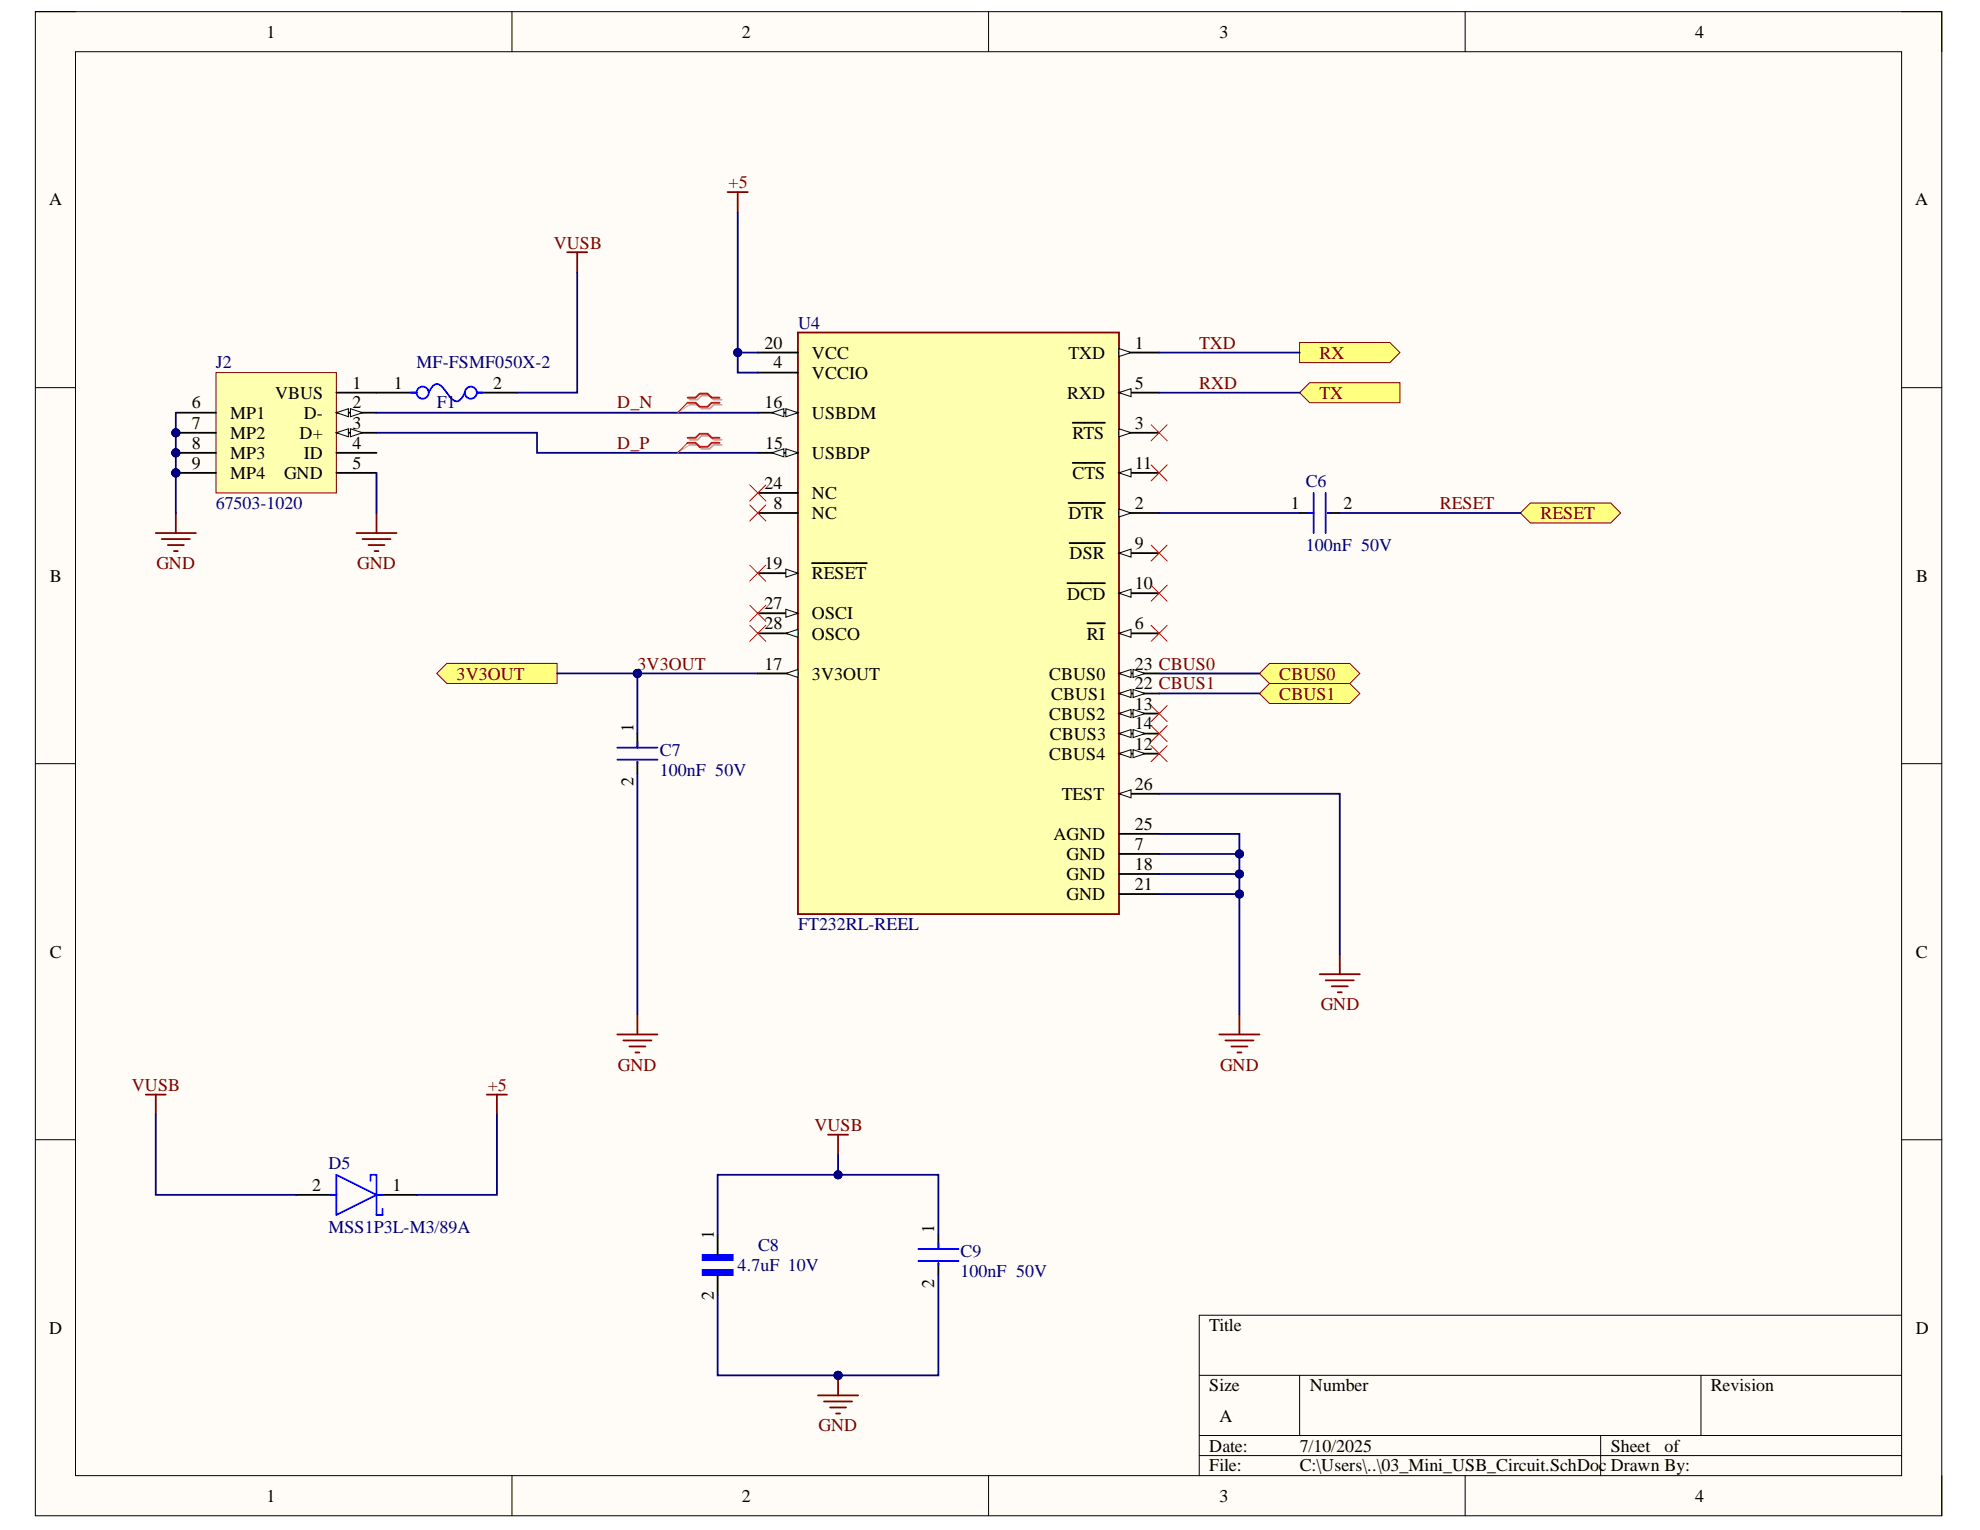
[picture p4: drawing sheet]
<svg xmlns="http://www.w3.org/2000/svg" width="279mm" height="216mm" viewBox="0 0 279 216" stroke-linecap="round" stroke-linejoin="round" font-family="sans-serif">
<defs><g id="words">
<g font-size="2.5">
<text x="37.6" y="5.3">1</text>
<text x="104.7" y="5.3">2</text>
<text x="172.1" y="5.3">3</text>
<text x="239.2" y="5.3">4</text>
<text x="6.9" y="29">A</text>
<text x="270.2" y="29">A</text>
<text x="107.9" y="49.2">20</text>
<text x="109.2" y="52">4</text>
<text x="114.6" y="50.6">VCC</text>
<text x="114.6" y="53.4">VCCIO</text>
<text x="150.8" y="50.6">TXD</text>
<text x="160.1" y="49.2">1</text>
<text x="27.1" y="57.6">6</text>
<text x="32.5" y="59.1">MP1</text>
<text x="38.8" y="56.3">VBUS</text>
<text x="42.9" y="59.1">D-</text>
<text x="49.7" y="54.9">1</text>
<text x="49.7" y="57.6">2</text>
<text x="55.6" y="54.9">1</text>
<text x="69.6" y="54.9">2</text>
<text x="107.9" y="57.6">16</text>
<text x="114.6" y="59.1">USBDM</text>
<text x="150.6" y="56.3">RXD</text>
<text x="160.1" y="54.9">5</text>
<text x="27.1" y="60.5">7</text>
<text x="27.1" y="63.3">8</text>
<text x="32.5" y="62">MP2</text>
<text x="32.5" y="64.7">MP3</text>
<text x="42.3" y="62">D+</text>
<text x="42.9" y="64.7">ID</text>
<text x="49.7" y="60.5">3</text>
<text x="49.7" y="63.3">4</text>
<text x="108" y="63.3">15</text>
<text x="114.6" y="64.7">USBDP</text>
<text x="151.4" y="62">RTS</text>
<text x="160.1" y="60.5">3</text>
<text x="27.1" y="66.2">9</text>
<text x="32.5" y="67.6">MP4</text>
<text x="40.1" y="67.6">GND</text>
<text x="49.7" y="66.2">5</text>
<text x="107.9" y="69">24</text>
<text x="109.2" y="71.8">8</text>
<text x="114.6" y="70.4">NC</text>
<text x="151.4" y="67.6">CTS</text>
<text x="160.1" y="66.2">11</text>
<text x="160.1" y="71.8">2</text>
<text x="182.1" y="71.8">1</text>
<text x="189.6" y="71.8">2</text>
<text x="114.6" y="73.3">NC</text>
<text x="150.8" y="73.3">DTR</text>
<text x="160.1" y="77.5">9</text>
<text x="7" y="82.1">B</text>
<text x="107.9" y="80.3">19</text>
<text x="114.6" y="81.7">RESET</text>
<text x="150.9" y="78.9">DSR</text>
<text x="160.1" y="83.2">10</text>
<text x="270.4" y="82.1">B</text>
<text x="107.9" y="86">27</text>
<text x="107.9" y="88.8">28</text>
<text x="114.6" y="87.4">OSCI</text>
<text x="150.6" y="84.6">DCD</text>
<text x="160.1" y="88.8">6</text>
<text x="107.9" y="94.5">17</text>
<text x="114.6" y="95.9">3V3OUT</text>
<text x="114.6" y="90.3">OSCO</text>
<text x="148.1" y="95.9">CBUS0</text>
<text x="153.4" y="90.3">RI</text>
<text x="160.1" y="94.5">23 CBUS0</text>
<text x="148.1" y="101.6">CBUS2</text>
<text x="148.3" y="98.7">CBUS1</text>
<text x="160.1" y="97.3">22 CBUS1</text>
<text x="160.1" y="100.1">13</text>
<text x="89.4" y="103.3" transform="rotate(-90 89.4 103.3)">1</text>
<text x="148.1" y="107.2">CBUS4</text>
<text x="148.1" y="104.4">CBUS3</text>
<text x="160.1" y="102.9">14</text>
<text x="160.1" y="105.8">12</text>
<text x="89.4" y="110.9" transform="rotate(-90 89.4 110.9)">2</text>
<text x="149.8" y="112.8">TEST</text>
<text x="160.1" y="111.5">26</text>
<text x="148.6" y="118.5">AGND</text>
<text x="160.1" y="117.1">25</text>
<text x="160.1" y="119.9">7</text>
<text x="150.5" y="121.4">GND</text>
<text x="150.5" y="124.1">GND</text>
<text x="160.1" y="122.8">18</text>
<text x="160.1" y="125.6">21</text>
<text x="150.5" y="127">GND</text>
<text x="7" y="135.1">C</text>
<text x="270.3" y="135.1">C</text>
<text x="44.1" y="168.1">2</text>
<text x="55.4" y="168.1">1</text>
<text x="100.7" y="174.9" transform="rotate(-90 100.7 174.9)">1</text>
<text x="131.8" y="174" transform="rotate(-90 131.8 174)">1</text>
<text x="100.7" y="183.4" transform="rotate(-90 100.7 183.4)">2</text>
<text x="131.8" y="181.7" transform="rotate(-90 131.8 181.7)">2</text>
<text x="6.9" y="188.2">D</text>
<text x="170.6" y="187.9">Title</text>
<text x="270.3" y="188.2">D</text>
<text x="170.6" y="196.3">Size</text>
<text x="184.8" y="196.3">Number</text>
<text x="241.4" y="196.3">Revision</text>
<text x="172.1" y="200.6">A</text>
<text x="170.6" y="204.9">Date:</text>
<text x="170.6" y="207.6">File:</text>
<text x="183.4" y="204.9">7/10/2025</text>
<text x="183.4" y="207.6">C:\Users\..\03_Mini_USB_Circuit.SchDoc Drawn By:</text>
<text x="227.3" y="204.9">Sheet</text>
<text x="234.9" y="204.9">of</text>
<text x="37.6" y="211.9">1</text>
<text x="104.7" y="211.9">2</text>
<text x="172.1" y="211.9">3</text>
<text x="239.2" y="211.9">4</text>
</g>
<g font-size="2.5" fill="#800000">
<text x="102.8" y="26.5">+5</text>
<text x="78.1" y="35.1">VUSB</text>
<text x="169.2" y="49.2">TXD</text>
<text x="186.2" y="50.6">RX</text>
<text x="87.1" y="57.6">D_N</text>
<text x="169.2" y="54.9">RXD</text>
<text x="186.2" y="56.3">TX</text>
<text x="87.1" y="63.3">D_P</text>
<text x="203.2" y="71.8">RESET</text>
<text x="217.4" y="73.3">RESET</text>
<text x="22.1" y="80.3">GND</text>
<text x="50.4" y="80.3">GND</text>
<text x="64.4" y="95.9">3V3OUT</text>
<text x="90" y="94.5">3V3OUT</text>
<text x="180.5" y="95.9">CBUS0</text>
<text x="180.5" y="98.7">CBUS1</text>
<text x="186.4" y="142.6">GND</text>
<text x="18.6" y="153.9">VUSB</text>
<text x="68.8" y="153.9">+5</text>
<text x="87.2" y="151.1">GND</text>
<text x="172.2" y="151.1">GND</text>
<text x="114.9" y="159.6">VUSB</text>
<text x="115.5" y="202">GND</text>
</g>
<g font-size="2.5" fill="#000080">
<text x="112.6" y="46.4">U4</text>
<text x="30.4" y="52">J2</text>
<text x="58.8" y="52">MF-FSMF050X-2</text>
<text x="61.6" y="57.6">F1</text>
<text x="30.4" y="71.8">67503-1020</text>
<text x="184.2" y="68.7">C6</text>
<text x="184.2" y="77.8">100nF 50V</text>
<text x="93.1" y="106.7">C7</text>
<text x="93.1" y="109.4">100nF 50V</text>
<text x="112.6" y="131.2">FT232RL-REEL</text>
<text x="46.3" y="165">D5</text>
<text x="46.3" y="174">MSS1P3L-M3/89A</text>
<text x="104.1" y="179.3">4.7uF 10V</text>
<text x="107" y="176.5">C8</text>
<text x="135.5" y="177.4">C9</text>
<text x="135.5" y="180.3">100nF 50V</text>
</g>
</g></defs>
<path d="M5 1.6h269v212.3h-269z" fill-rule="evenodd" fill="#fffcf8"/>
<path d="M5 1.6h269v212.3h-269z" fill="none" stroke="#000" stroke-width=".14"/>
<path d="M10.7 7.3h257.6v200.9h-257.6z" fill-rule="evenodd" fill="#fffcf8"/>
<g fill="none" stroke="#000" stroke-width=".14">
<path d="M5 1.6h5.7M10.7 7.3h257.6v200.9h-257.6zM72.2 1.6v5.7M139.5 1.6v5.7M206.8 1.6v5.7M268.3 1.6h5.7v5.7M5 54.7h5.7M268.3 54.7h5.7M5 107.8h5.7M268.3 107.8h5.7M5 160.8h5.7M268.3 160.8h5.7"/>
<path d="M169.2 194.1h99.1M183.4 194.1v8.5M240 194.1v8.5M268.3 185.6h-99.1v22.6M72.2 208.2v5.7M139.5 208.2v5.7M169.2 202.6h99.1M169.2 205.4h99.1M206.8 208.2v5.7M225.9 202.6v5.6M274 208.2v5.7"/>
</g>
<path d="M112.6 46.9h45.3v82.1h-45.3z" fill-rule="evenodd" fill="#ffffb0"/>
<path d="M112.6 46.9h45.3v82.1h-45.3z" fill="none" stroke="#800000" stroke-width=".25"/>
<path d="M106.9 95h5.7" fill="none" stroke="#000" stroke-width=".25"/>
<path d="M110.9 95l1.7-.5v1.1z" fill="#f8fcff"/>
<path d="M110.9 95l1.7-.5v1.1z" fill="none" stroke="#000" stroke-width=".14"/>
<path d="M106.9 49.8h5.7M106.9 52.6h5.7M157.9 95h5.7" fill="none" stroke="#000" stroke-width=".25"/>
<path d="M157.9 95l1.7-.5v1.1z" fill="#f8fcff"/>
<path d="M157.9 95l1.7-.5v1.1z" fill="none" stroke="#000" stroke-width=".14"/>
<path d="M159.9 94.5l1.7 .5-1.7 .6z" fill="#f8fcff"/>
<path d="M159.9 94.5l1.7 .5-1.7 .6z" fill="none" stroke="#000" stroke-width=".14"/>
<path d="M157.9 97.9h5.7" fill="none" stroke="#000" stroke-width=".25"/>
<path d="M157.9 97.9l1.7-.6v1.1z" fill="#f8fcff"/>
<path d="M157.9 97.9l1.7-.6v1.1z" fill="none" stroke="#000" stroke-width=".14"/>
<path d="M159.9 97.3l1.7 .6-1.7 .5z" fill="#f8fcff"/>
<path d="M159.9 97.3l1.7 .6-1.7 .5z" fill="none" stroke="#000" stroke-width=".14"/>
<path d="M157.9 100.7h5.7" fill="none" stroke="#000" stroke-width=".25"/>
<path d="M157.9 100.7l1.7-.6v1.2z" fill="#f8fcff"/>
<path d="M157.9 100.7l1.7-.6v1.2z" fill="none" stroke="#000" stroke-width=".14"/>
<path d="M159.9 100.1l1.7 .6-1.7 .6z" fill="#f8fcff"/>
<path d="M159.9 100.1l1.7 .6-1.7 .6z" fill="none" stroke="#000" stroke-width=".14"/>
<path d="M157.9 103.5h5.7" fill="none" stroke="#000" stroke-width=".25"/>
<path d="M157.9 103.5l1.7-.5v1.1z" fill="#f8fcff"/>
<path d="M157.9 103.5l1.7-.5v1.1z" fill="none" stroke="#000" stroke-width=".14"/>
<path d="M159.9 103l1.7 .5-1.7 .6z" fill="#f8fcff"/>
<path d="M159.9 103l1.7 .5-1.7 .6z" fill="none" stroke="#000" stroke-width=".14"/>
<path d="M157.9 106.3h5.7" fill="none" stroke="#000" stroke-width=".25"/>
<path d="M157.9 106.3l1.7-.5v1.1z" fill="#f8fcff"/>
<path d="M157.9 106.3l1.7-.5v1.1z" fill="none" stroke="#000" stroke-width=".14"/>
<path d="M159.9 105.8l1.7 .5-1.7 .6z" fill="#f8fcff"/>
<path d="M159.9 105.8l1.7 .5-1.7 .6z" fill="none" stroke="#000" stroke-width=".14"/>
<path d="M157.9 66.7h5.7" fill="none" stroke="#000" stroke-width=".25"/>
<path d="M157.9 66.7l1.7-.5v1.1z" fill="#f8fcff"/>
<path d="M157.9 66.7l1.7-.5v1.1z" fill="none" stroke="#000" stroke-width=".14"/>
<path d="M151.4 65.3h4.5M157.9 83.7h5.7" fill="none" stroke="#000" stroke-width=".25"/>
<path d="M157.9 83.7l1.7-.6v1.2z" fill="#f8fcff"/>
<path d="M157.9 83.7l1.7-.6v1.2z" fill="none" stroke="#000" stroke-width=".14"/>
<path d="M157.9 78.1h5.7M150.6 82.3h5.3" fill="none" stroke="#000" stroke-width=".25"/>
<path d="M157.9 78.1l1.7-.6v1.1z" fill="#f8fcff"/>
<path d="M157.9 78.1l1.7-.6v1.1z" fill="none" stroke="#000" stroke-width=".14"/>
<path d="M150.9 76.6h5M157.9 72.4h5.7" fill="none" stroke="#000" stroke-width=".25"/>
<path d="M157.9 71.8l1.7 .6-1.7 .6z" fill="#f8fcff"/>
<path d="M157.9 71.8l1.7 .6-1.7 .6z" fill="none" stroke="#000" stroke-width=".14"/>
<path d="M150.8 71h5.1M106.9 80.9h5.7" fill="none" stroke="#000" stroke-width=".25"/>
<path d="M110.9 80.3l1.7 .6-1.7 .5z" fill="#f8fcff"/>
<path d="M110.9 80.3l1.7 .6-1.7 .5z" fill="none" stroke="#000" stroke-width=".14"/>
<path d="M114.6 79.5h7.7M157.9 89.4h5.7" fill="none" stroke="#000" stroke-width=".25"/>
<path d="M157.9 89.4l1.7-.6v1.1z" fill="#f8fcff"/>
<path d="M157.9 89.4l1.7-.6v1.1z" fill="none" stroke="#000" stroke-width=".14"/>
<path d="M157.9 61.1h5.7M153.4 88h2.5" fill="none" stroke="#000" stroke-width=".25"/>
<path d="M157.9 60.5l1.7 .6-1.7 .5z" fill="#f8fcff"/>
<path d="M157.9 60.5l1.7 .6-1.7 .5z" fill="none" stroke="#000" stroke-width=".14"/>
<path d="M151.4 59.7h4.5M106.9 86.5h5.7" fill="none" stroke="#000" stroke-width=".25"/>
<path d="M110.9 86l1.7 .5-1.7 .6z" fill="#f8fcff"/>
<path d="M110.9 86l1.7 .5-1.7 .6z" fill="none" stroke="#000" stroke-width=".14"/>
<path d="M106.9 89.4h5.7" fill="none" stroke="#000" stroke-width=".25"/>
<path d="M110.9 89.4l1.7-.6v1.1z" fill="#f8fcff"/>
<path d="M110.9 89.4l1.7-.6v1.1z" fill="none" stroke="#000" stroke-width=".14"/>
<path d="M157.9 55.4h5.7" fill="none" stroke="#000" stroke-width=".25"/>
<path d="M157.9 55.4l1.7-.6v1.2z" fill="#f8fcff"/>
<path d="M157.9 55.4l1.7-.6v1.2z" fill="none" stroke="#000" stroke-width=".14"/>
<path d="M157.9 112h5.7" fill="none" stroke="#000" stroke-width=".25"/>
<path d="M157.9 112l1.7-.6v1.2z" fill="#f8fcff"/>
<path d="M157.9 112l1.7-.6v1.2z" fill="none" stroke="#000" stroke-width=".14"/>
<path d="M157.9 49.8h5.7" fill="none" stroke="#000" stroke-width=".25"/>
<path d="M157.9 49.2l1.7 .6-1.7 .5z" fill="#f8fcff"/>
<path d="M157.9 49.2l1.7 .6-1.7 .5z" fill="none" stroke="#000" stroke-width=".14"/>
<path d="M106.9 58.2h5.7" fill="none" stroke="#000" stroke-width=".25"/>
<path d="M110.9 57.7l1.7 .5-1.7 .6z" fill="#f8fcff"/>
<path d="M110.9 57.7l1.7 .5-1.7 .6z" fill="none" stroke="#000" stroke-width=".14"/>
<path d="M108.9 58.2l1.7-.5v1.1z" fill="#f8fcff"/>
<path d="M108.9 58.2l1.7-.5v1.1z" fill="none" stroke="#000" stroke-width=".14"/>
<path d="M106.9 63.9h5.7" fill="none" stroke="#000" stroke-width=".25"/>
<path d="M110.9 63.3l1.7 .6-1.7 .6z" fill="#f8fcff"/>
<path d="M110.9 63.3l1.7 .6-1.7 .6z" fill="none" stroke="#000" stroke-width=".14"/>
<path d="M108.9 63.9l1.7-.6v1.2z" fill="#f8fcff"/>
<path d="M108.9 63.9l1.7-.6v1.2z" fill="none" stroke="#000" stroke-width=".14"/>
<path d="M106.9 72.4h5.7M106.9 69.6h5.7M157.9 117.7h5.7M157.9 120.5h5.7M157.9 123.3h5.7M157.9 126.2h5.7" fill="none" stroke="#000" stroke-width=".25"/>
<circle cx="24.8" cy="61.1" r=".57" fill="#000080"/>
<circle cx="24.8" cy="61.1" r=".57" fill="none" stroke="#000080" stroke-width=".14"/>
<circle cx="24.8" cy="63.9" r=".57" fill="#000080"/>
<circle cx="24.8" cy="63.9" r=".57" fill="none" stroke="#000080" stroke-width=".14"/>
<circle cx="24.8" cy="66.7" r=".57" fill="#000080"/>
<circle cx="24.8" cy="66.7" r=".57" fill="none" stroke="#000080" stroke-width=".14"/>
<path d="M30.5 52.6h17v17h-17z" fill-rule="evenodd" fill="#ffffb0"/>
<path d="M30.5 52.6h17v17h-17z" fill="none" stroke="#800000" stroke-width=".14"/>
<path d="M47.5 55.4h5.6M47.5 58.2h5.6" fill="none" stroke="#000" stroke-width=".25"/>
<path d="M47.5 58.2l1.7-.5v1.1z" fill="#f8fcff"/>
<path d="M47.5 58.2l1.7-.5v1.1z" fill="none" stroke="#000" stroke-width=".14"/>
<path d="M49.4 57.7l1.7 .5-1.7 .6z" fill="#f8fcff"/>
<path d="M49.4 57.7l1.7 .5-1.7 .6z" fill="none" stroke="#000" stroke-width=".14"/>
<path d="M47.5 61.1h5.6" fill="none" stroke="#000" stroke-width=".25"/>
<path d="M47.5 61.1l1.7-.6v1.1z" fill="#f8fcff"/>
<path d="M47.5 61.1l1.7-.6v1.1z" fill="none" stroke="#000" stroke-width=".14"/>
<path d="M49.4 60.5l1.7 .6-1.7 .5z" fill="#f8fcff"/>
<path d="M49.4 60.5l1.7 .6-1.7 .5z" fill="none" stroke="#000" stroke-width=".14"/>
<path d="M24.8 58.2h5.7M24.8 61.1h5.7M47.5 63.9h5.6M47.5 66.7h5.6" fill="none" stroke="#000" stroke-width=".25"/>
<circle cx="24.8" cy="61.1" r=".57" fill="#000080"/>
<circle cx="24.8" cy="61.1" r=".57" fill="none" stroke="#000080" stroke-width=".14"/>
<path d="M24.8 63.9h5.7" fill="none" stroke="#000" stroke-width=".25"/>
<circle cx="24.8" cy="63.9" r=".57" fill="#000080"/>
<circle cx="24.8" cy="63.9" r=".57" fill="none" stroke="#000080" stroke-width=".14"/>
<path d="M24.8 66.7h5.7" fill="none" stroke="#000" stroke-width=".25"/>
<circle cx="24.8" cy="66.7" r=".57" fill="#000080"/>
<circle cx="24.8" cy="66.7" r=".57" fill="none" stroke="#000080" stroke-width=".14"/>
<path d="M183.4 72.4h2M187.4 72.4h1.7M41.8 168.6h5.7M53.1 168.6h5.7" fill="none" stroke="#000" stroke-width=".25"/>
<path d="M184.5 72.4h.9M185.4 69.6v5.6M187.1 69.6v5.6M187.4 72.4h.2M46.6 168.6h.9M47.5 165.8l5.6 2.8-5.6 2.8zM52.3 166.6v-.8h.8v5.6h.9v-.8M53.1 168.6h.9" fill="none" stroke="#00f" stroke-width=".25"/>
<path d="M172.1 146h5.6M172.9 146.8h4M173.8 147.7h2.2M174.6 148.5h.6M174.9 143.1v2.9" fill="none" stroke="#800000" stroke-width=".25"/>
<path d="M214.5 72.4l1.5-1.4h11.3l1.4 1.4-1.4 1.4h-11.3z" fill-rule="evenodd" fill="#ffff80"/>
<path d="M214.5 72.4l1.5-1.4h11.3l1.4 1.4-1.4 1.4h-11.3z" fill="none" stroke="#800000" stroke-width=".14"/>
<g fill="none" stroke="#800000" stroke-width=".25">
<path d="M102.7 27.1h2.8M104.1 27.1v2.8M22 75.2h5.6M22.8 76.1h4M23.7 76.9h2.2M24.5 77.8h.6M24.8 72.4v2.8M50.3 75.2h5.7M51.1 76.1h4M52 76.9h2.3M52.8 77.8h.6M53.1 72.4v2.8"/>
<path d="M186.2 137.5h5.7M187.1 138.3h3.9M187.9 139.2h2.3M189.1 134.6v2.9M87.1 146h5.7M88 146.8h3.9M88.8 147.7h2.3M89.7 148.5h.5M89.9 143.1v2.9M188.8 140h.5"/>
</g>
<path d="M53.1 55.4h5.7M67.3 55.4h5.7M89.9 103.5v2M89.9 107.5v1.7" fill="none" stroke="#000" stroke-width=".25"/>
<g fill="none" stroke="#00f" stroke-width=".25">
<path d="M57.9 55.4h.9M60.5 55.4l.4-.6a.87 .87 0 0 1 .7-.6 .87 .87 0 0 1 .9 .5l.5 .7a2.03 2.03 0 0 0 1.6 1.2l.5-.3 .5-.9M67.3 55.4h.8M87.1 105.5h5.7M87.1 107.2h5.7M89.9 104.6v.9M89.9 107.5v.3"/>
<circle cx="59.6" cy="55.4" r=".85"/>
<circle cx="66.4" cy="55.4" r=".85"/>
</g>
<path d="M177.7 95l1.4-1.4h11.4l1.4 1.4-1.4 1.5h-11.4z" fill-rule="evenodd" fill="#ffff80"/>
<path d="M177.7 95l1.4-1.4h11.4l1.4 1.4-1.4 1.5h-11.4z" fill="none" stroke="#800000" stroke-width=".14"/>
<path d="M177.7 97.9l1.4-1.4h11.4l1.4 1.4-1.4 1.4h-11.4z" fill-rule="evenodd" fill="#ffff80"/>
<path d="M177.7 97.9l1.4-1.4h11.4l1.4 1.4-1.4 1.4h-11.4z" fill="none" stroke="#800000" stroke-width=".14"/>
<g fill="none" stroke="#800000" stroke-width=".25">
<path d="M80 35.6h2.9M81.4 35.6v2.8M20.6 154.5h2.8M22 154.5v2.8M68.7 154.5h2.8M70.1 154.5v2.8M116.8 160.1h2.9M118.3 160.1v2.8M115.4 196.9h5.7M116.3 197.8h3.9M117.1 198.6h2.3M118 199.5h.5"/>
<path d="M118.3 194.1v2.8"/>
</g>
<circle cx="118.3" cy="194.1" r=".57" fill="#000080"/>
<circle cx="118.3" cy="194.1" r=".57" fill="none" stroke="#000080" stroke-width=".14"/>
<path d="M132.4 174.3v2M132.4 178.2v1.7" fill="none" stroke="#000" stroke-width=".25"/>
<path d="M129.6 176.3h5.6M129.6 177.9h5.6M132.4 175.4v.9M132.4 178.2v.3" fill="none" stroke="#00f" stroke-width=".25"/>
<path d="M99.2 177.1h4.2v.7h-4.2z" fill-rule="evenodd" fill="#00f"/>
<path d="M99.2 177.1h4.2v.7h-4.2z" fill="none" stroke="#00f" stroke-width=".25"/>
<path d="M99.2 179.2h4.2v.7h-4.2z" fill-rule="evenodd" fill="#00f"/>
<path d="M99.2 179.2h4.2v.7h-4.2z" fill="none" stroke="#00f" stroke-width=".25"/>
<path d="M101.3 174.3v2.8M101.3 179.9v2.9" fill="none" stroke="#000" stroke-width=".25"/>
<g fill="none" stroke="#f00" stroke-width=".14">
<path d="M162.4 59.9l2.3 2.3M164.7 59.9l-2.3 2.3M105.8 68.4l2.3 2.3M105.8 71.3l2.3 2.2M105.8 79.7l2.3 2.3M108.1 68.4l-2.3 2.3M108.1 71.3l-2.3 2.2M108.1 79.7l-2.3 2.3M162.4 76.9l2.3 2.3M162.4 65.6l2.3 2.3M164.7 76.9l-2.3 2.3M164.7 65.6l-2.3 2.3"/>
<path d="M105.8 85.4l2.3 2.3M105.8 88.2l2.3 2.3M108.1 85.4l-2.3 2.3M108.1 88.2l-2.3 2.3M162.4 88.2l2.3 2.3M162.4 82.6l2.3 2.2M162.4 99.6l2.3 2.2M164.7 88.2l-2.3 2.3M164.7 82.6l-2.3 2.2M164.7 99.6l-2.3 2.2M162.4 105.2l2.3 2.3M162.4 102.4l2.3 2.2"/>
<path d="M164.7 105.2l-2.3 2.3M164.7 102.4l-2.3 2.2"/>
</g>
<path d="M61.6 95l1.4-1.4h15.6v2.8h-15.6z" fill-rule="evenodd" fill="#ffff80"/>
<path d="M61.6 95l1.4-1.4h15.6v2.8h-15.6z" fill="none" stroke="#800000" stroke-width=".14"/>
<circle cx="89.9" cy="95" r=".57" fill="#000080"/>
<circle cx="89.9" cy="95" r=".57" fill="none" stroke="#000080" stroke-width=".14"/>
<path d="M183.4 55.4l1.4-1.4h12.7v2.8h-12.7z" fill-rule="evenodd" fill="#ffff80"/>
<path d="M183.4 55.4l1.4-1.4h12.7v2.8h-12.7z" fill="none" stroke="#800000" stroke-width=".14"/>
<path d="M183.4 48.3h12.7l1.4 1.5-1.4 1.4h-12.7z" fill-rule="evenodd" fill="#ffff80"/>
<path d="M183.4 48.3h12.7l1.4 1.5-1.4 1.4h-12.7z" fill="none" stroke="#800000" stroke-width=".14"/>
<path d="M163.6 117.7h11.3v2.8" fill="none" stroke="#000080" stroke-width=".25"/>
<circle cx="174.9" cy="120.5" r=".56" fill="#000080"/>
<circle cx="174.9" cy="120.5" r=".56" fill="none" stroke="#000080" stroke-width=".14"/>
<path d="M163.6 120.5h11.3v2.8" fill="none" stroke="#000080" stroke-width=".25"/>
<circle cx="174.9" cy="120.5" r=".56" fill="#000080"/>
<circle cx="174.9" cy="120.5" r=".56" fill="none" stroke="#000080" stroke-width=".14"/>
<circle cx="174.9" cy="123.3" r=".56" fill="#000080"/>
<circle cx="174.9" cy="123.3" r=".56" fill="none" stroke="#000080" stroke-width=".14"/>
<path d="M163.6 123.3h11.3v2.9" fill="none" stroke="#000080" stroke-width=".25"/>
<circle cx="174.9" cy="123.3" r=".56" fill="#000080"/>
<circle cx="174.9" cy="123.3" r=".56" fill="none" stroke="#000080" stroke-width=".14"/>
<circle cx="174.9" cy="126.2" r=".56" fill="#000080"/>
<circle cx="174.9" cy="126.2" r=".56" fill="none" stroke="#000080" stroke-width=".14"/>
<path d="M163.6 49.8h19.8M163.6 55.4h19.8M163.6 72.4h19.8M189.1 72.4h25.4M163.6 126.2h11.3v16.9" fill="none" stroke="#000080" stroke-width=".25"/>
<circle cx="174.9" cy="126.2" r=".56" fill="#000080"/>
<circle cx="174.9" cy="126.2" r=".56" fill="none" stroke="#000080" stroke-width=".14"/>
<path d="M106.9 49.8h-2.8v2.8h2.8" fill="none" stroke="#000080" stroke-width=".25"/>
<circle cx="104.1" cy="49.7" r=".57" fill="#000080"/>
<circle cx="104.1" cy="49.7" r=".57" fill="none" stroke="#000080" stroke-width=".14"/>
<path d="M104.1 29.9v19.9" fill="none" stroke="#000080" stroke-width=".25"/>
<circle cx="104.1" cy="49.7" r=".57" fill="#000080"/>
<circle cx="104.1" cy="49.7" r=".57" fill="none" stroke="#000080" stroke-width=".14"/>
<path d="M24.8 58.2v8.5" fill="none" stroke="#000080" stroke-width=".25"/>
<circle cx="24.8" cy="61.1" r=".57" fill="#000080"/>
<circle cx="24.8" cy="61.1" r=".57" fill="none" stroke="#000080" stroke-width=".14"/>
<circle cx="24.8" cy="63.9" r=".57" fill="#000080"/>
<circle cx="24.8" cy="63.9" r=".57" fill="none" stroke="#000080" stroke-width=".14"/>
<circle cx="24.8" cy="66.7" r=".57" fill="#000080"/>
<circle cx="24.8" cy="66.7" r=".57" fill="none" stroke="#000080" stroke-width=".14"/>
<path d="M24.8 66.7v5.7" fill="none" stroke="#000080" stroke-width=".25"/>
<circle cx="24.8" cy="66.7" r=".57" fill="#000080"/>
<circle cx="24.8" cy="66.7" r=".57" fill="none" stroke="#000080" stroke-width=".14"/>
<path d="M81.4 38.4v17h-8.4M53.1 58.2h53.8M53.1 61.1h22.7v2.8h31.1M53.1 66.7v5.7M163.6 95h14.1M163.6 97.9h14.1M89.9 109.2v33.9M163.6 112h25.5v22.6M22 157.3v11.3h19.8M70.1 157.3v11.3h-11.3M118.3 165.8h14.1v8.5" fill="none" stroke="#000080" stroke-width=".25"/>
<circle cx="118.3" cy="165.8" r=".57" fill="#000080"/>
<circle cx="118.3" cy="165.8" r=".57" fill="none" stroke="#000080" stroke-width=".14"/>
<path d="M118.3 162.9v2.9h-17v8.5" fill="none" stroke="#000080" stroke-width=".25"/>
<circle cx="118.3" cy="165.8" r=".57" fill="#000080"/>
<circle cx="118.3" cy="165.8" r=".57" fill="none" stroke="#000080" stroke-width=".14"/>
<path d="M132.4 179.9v14.2h-14.1" fill="none" stroke="#000080" stroke-width=".25"/>
<circle cx="118.3" cy="194.1" r=".57" fill="#000080"/>
<circle cx="118.3" cy="194.1" r=".57" fill="none" stroke="#000080" stroke-width=".14"/>
<path d="M101.3 182.8v11.3h17" fill="none" stroke="#000080" stroke-width=".25"/>
<circle cx="118.3" cy="194.1" r=".57" fill="#000080"/>
<circle cx="118.3" cy="194.1" r=".57" fill="none" stroke="#000080" stroke-width=".14"/>
<path d="M78.6 95h28.3" fill="none" stroke="#000080" stroke-width=".25"/>
<circle cx="89.9" cy="95" r=".57" fill="#000080"/>
<circle cx="89.9" cy="95" r=".57" fill="none" stroke="#000080" stroke-width=".14"/>
<path d="M89.9 95v8.5" fill="none" stroke="#000080" stroke-width=".25"/>
<circle cx="89.9" cy="95" r=".57" fill="#000080"/>
<circle cx="89.9" cy="95" r=".57" fill="none" stroke="#000080" stroke-width=".14"/>
<path d="M97.3 56.4h1.1l.6-.6h1.1l.6 .6h1.1M97.3 57.1h1.1l.6 .6h1.1l.6-.6h1.1M97.3 62.1h1.1l.6-.6h1.1l.6 .6h1.1M97.3 62.8h1.1l.6 .5h1.1l.6-.5h1.1" fill="none" stroke="#d0a19e" stroke-width=".25"/>
<path d="M97.3 57.1l-1.7 1.1M97.3 62.8l-1.7 1.1" fill="none" stroke="#d0a19e" stroke-width=".14"/>
<path d="M97 56.1h1.2l.5-.5h1.2l.5 .5h1.2M97 56.8h1.2l.5 .6h1.2l.5-.6h1.2M97 61.8h1.2l.5-.6h1.2l.5 .6h1.2M97 62.5h1.2l.5 .6h1.2l.5-.6h1.2" fill="none" stroke="#f00" stroke-width=".25"/>
<path d="M97 56.8l-1.4 1.4M97 62.5l-1.4 1.4" fill="none" stroke="#f00" stroke-width=".14"/>
<use href="#words"/>
</svg>
